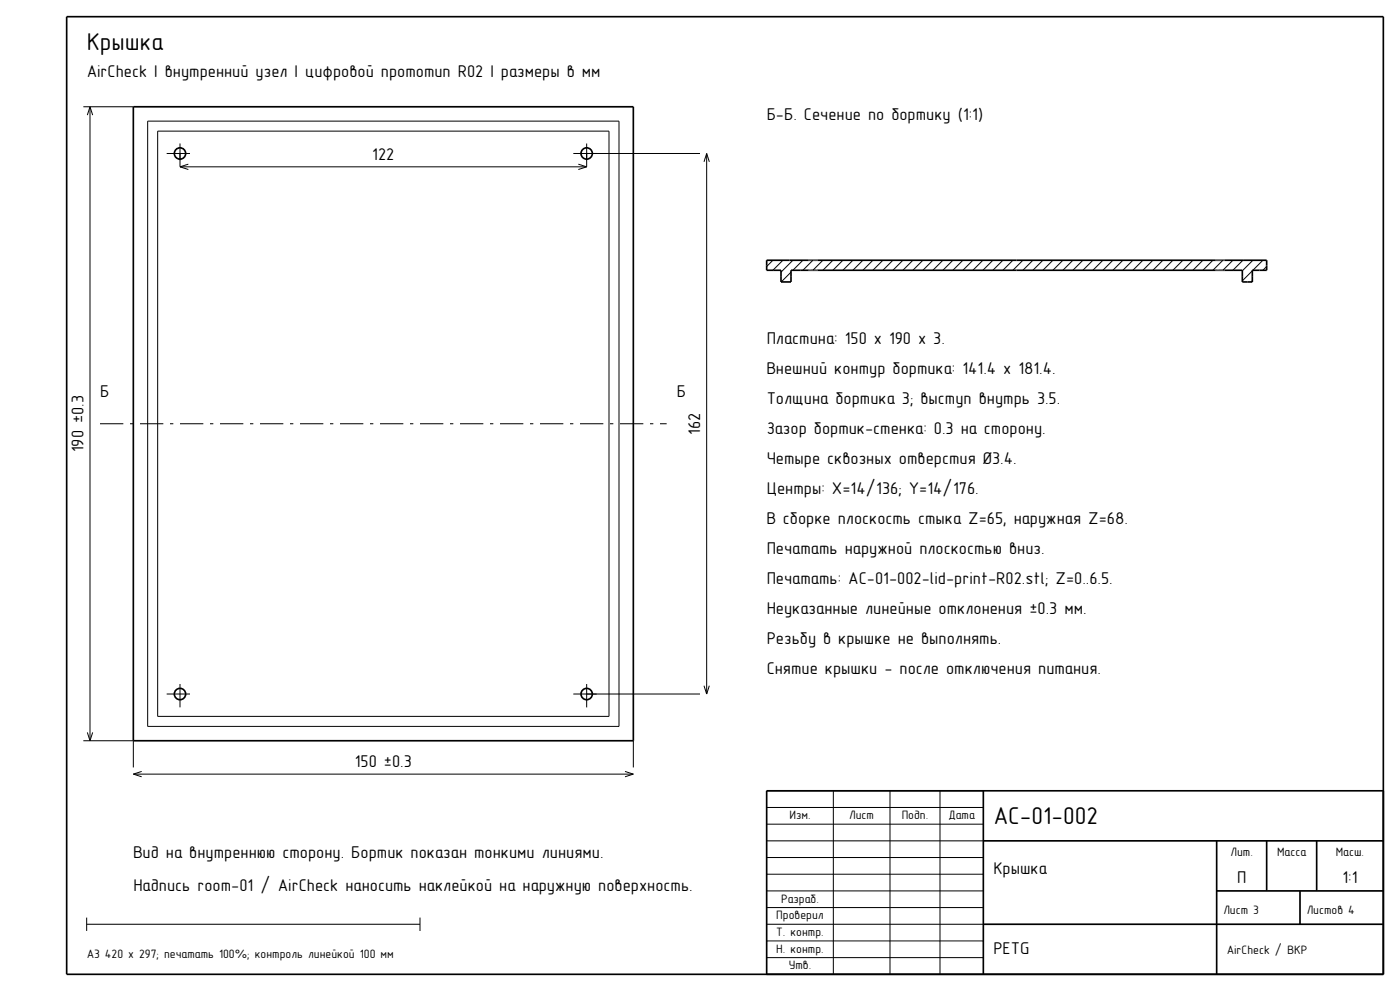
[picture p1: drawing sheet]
<svg xmlns="http://www.w3.org/2000/svg" width="420mm" height="297mm" viewBox="0 0 420 297" stroke-linecap="round" stroke-linejoin="round" font-family="sans-serif">
<defs><g id="words">
<g font-size="7.3">
<text x="26" y="15">Крышка</text>
<text x="298" y="247">AC-01-002</text>
</g>
<g font-size="5.1">
<text x="26" y="23">AirCheck | внутренний узел | цифровой прототип R02 | размеры в мм</text>
<text x="230" y="36">Б-Б. Сечение по бортику (1:1)</text>
<text x="111.7" y="48">122</text>
<text x="230" y="103">Пластина: 150 x 190 x 3.</text>
<text x="230" y="112">Внешний контур бортика: 141.4 x 181.4.</text>
<text x="30" y="119">Б</text>
<text x="203" y="119">Б</text>
<text x="230" y="121">Толщина бортика 3; выступ внутрь 3.5.</text>
<text x="210" y="130.3" transform="rotate(-90 210 130.3)">162</text>
<text x="230" y="130">Зазор бортик-стенка: 0.3 на сторону.</text>
<text x="25" y="135.6" transform="rotate(-90 25 135.6)">190 ±0.3</text>
<text x="230" y="139">Четыре сквозных отверстия Ø3.4.</text>
<text x="230" y="148">Центры: X=14/136; Y=14/176.</text>
<text x="230" y="157">В сборке плоскость стыка Z=65, наружная Z=68.</text>
<text x="230" y="166">Печатать наружной плоскостью вниз.</text>
<text x="230" y="175">Печатать: AC-01-002-lid-print-R02.stl; Z=0..6.5.</text>
<text x="230" y="184">Неуказанные линейные отклонения ±0.3 мм.</text>
<text x="230" y="193">Резьбу в крышке не выполнять.</text>
<text x="230" y="202">Снятие крышки - после отключения питания.</text>
<text x="106.4" y="230">150 ±0.3</text>
<text x="40" y="257">Вид на внутреннюю сторону. Бортик показан тонкими линиями.</text>
<text x="298" y="262">Крышка</text>
<text x="40" y="267">Надпись room-01 / AirCheck наносить наклейкой на наружную поверхность.</text>
<text x="371.1" y="264.6">П</text>
<text x="402.7" y="264.6">1:1</text>
<text x="298" y="286">PETG</text>
</g>
<g font-size="3.7">
<text x="236.8" y="245.6">Изм.</text>
<text x="254.7" y="245.6">Лист</text>
<text x="270.5" y="245.6">Подп.</text>
<text x="284.5" y="245.6">Дата</text>
<text x="369.1" y="256.6">Лит.</text>
<text x="383.1" y="256.6">Масса</text>
<text x="400.7" y="256.6">Масш.</text>
<text x="232.9" y="275.6">Проверил</text>
<text x="234.3" y="270.6">Разраб.</text>
<text x="367" y="274">Лист 3</text>
<text x="392" y="274">Листов 4</text>
<text x="232.9" y="280.6">Т. контр.</text>
<text x="26" y="287">А3 420 x 297; печатать 100%; контроль линейкой 100 мм</text>
<text x="232.9" y="285.6">Н. контр.</text>
<text x="368" y="286">AirCheck / ВКР</text>
<text x="236.6" y="290.6">Утв.</text>
</g>
</g></defs>
<g fill="none" stroke="#000" stroke-width=".5">
<path d="M20 5h395v287h-395zM40 32h150v190h-150zM230 78h150v3h-4.3v3.5h-3v-3.5h-135.4v3.5h-3v-3.5h-4.3zM295 237v55M415 237h-185v55M295 252h120M365 252v40M380 252v15M395 252v15M295 277h120M365 267h50M390 267v10"/>
<circle cx="54" cy="46" r="1.7"/>
<circle cx="176" cy="46" r="1.7"/>
<circle cx="54" cy="208" r="1.7"/>
<circle cx="176" cy="208" r="1.7"/>
</g>
<g fill="none" stroke="#000" stroke-width=".3">
<path d="M25 32h15M27 32v190M27 32l-.8 2.5M27 32l.8 2.5M44.3 36.3h141.4v181.4h-141.4zM47.3 39.3h135.4v175.4h-135.4zM54 46v2M54 50h122M54 50l2.5 .8M56.5 49.2l-2.5 .8M173.5 49.2l2.5 .8M176 50l-2.5 .8"/>
<path d="M210 46h-34v2M212 46v162M212 46l-.8 2.5M212 46l.8 2.5M231.9 78l-1.9 1.9M234.9 78l-3 3M237.9 78l-3.6 3.6M240.9 78l-3 3M243.9 78l-3 3M246.9 78l-3 3M249.9 78l-3 3M252.9 78l-3 3"/>
<path d="M255.9 78l-3 3M258.9 78l-3 3M261.9 78l-3 3M264.9 78l-3 3M267.9 78l-3 3M270.9 78l-3 3M273.9 78l-3 3M276.9 78l-3 3M279.9 78l-3 3M282.9 78l-3 3M285.9 78l-3 3M288.9 78l-3 3"/>
<path d="M291.9 78l-3 3M294.9 78l-3 3M297.9 78l-3 3M300.9 78l-3 3M303.9 78l-3 3M306.9 78l-3 3M309.9 78l-3 3M312.9 78l-3 3M315.9 78l-3 3M318.9 78l-3 3M321.9 78l-3 3M324.9 78l-3 3"/>
<path d="M327.9 78l-3 3M330.9 78l-3 3M333.9 78l-3 3M336.9 78l-3 3M339.9 78l-3 3M342.9 78l-3 3M345.9 78l-3 3M348.9 78l-3 3M351.9 78l-3 3M354.9 78l-3 3M357.9 78l-3 3M360.9 78l-3 3"/>
<path d="M363.9 78l-3 3M366.9 78l-3 3M369.9 78l-3 3M372.9 78l-3 3M375.9 78l-3.2 3.2M378.9 78l-3 3M380 79.9l-1.1 1.1M237.3 81.6l-2.9 2.9M375.7 84.2l-.3 .3M375.7 81.2l-3 3M26.2 219.5l.8 2.5M27.8 219.5l-.8 2.5"/>
<path d="M176 208h34M211.2 205.5l.8 2.5M212.8 205.5l-.8 2.5M25 222h15v8M40 232h150M40 232l2.5 .8M42.5 231.2l-2.5 .8M187.5 231.2l2.5 .8M190 222v8M190 232l-2.5 .8M230 237h65M250 237v55"/>
<path d="M267 237v55M282 237v55M230 257h65M230 252h65M230 247h65M230 242h65M26 277h100M26 275v4M126 275v4M230 277h65M230 272h65M230 267h65"/>
<path d="M230 262h65M230 287h65M230 282h65"/>
</g>
<path d="M50 46h8M54 50v-8M172 46h8M176 50v-8M30 127h170M50 208h8M54 212v-8M172 208h8M176 212v-8" fill="none" stroke="#000" stroke-width=".3" stroke-dasharray="7 2 1 2" stroke-linecap="butt"/>
<use href="#words"/>
</svg>
